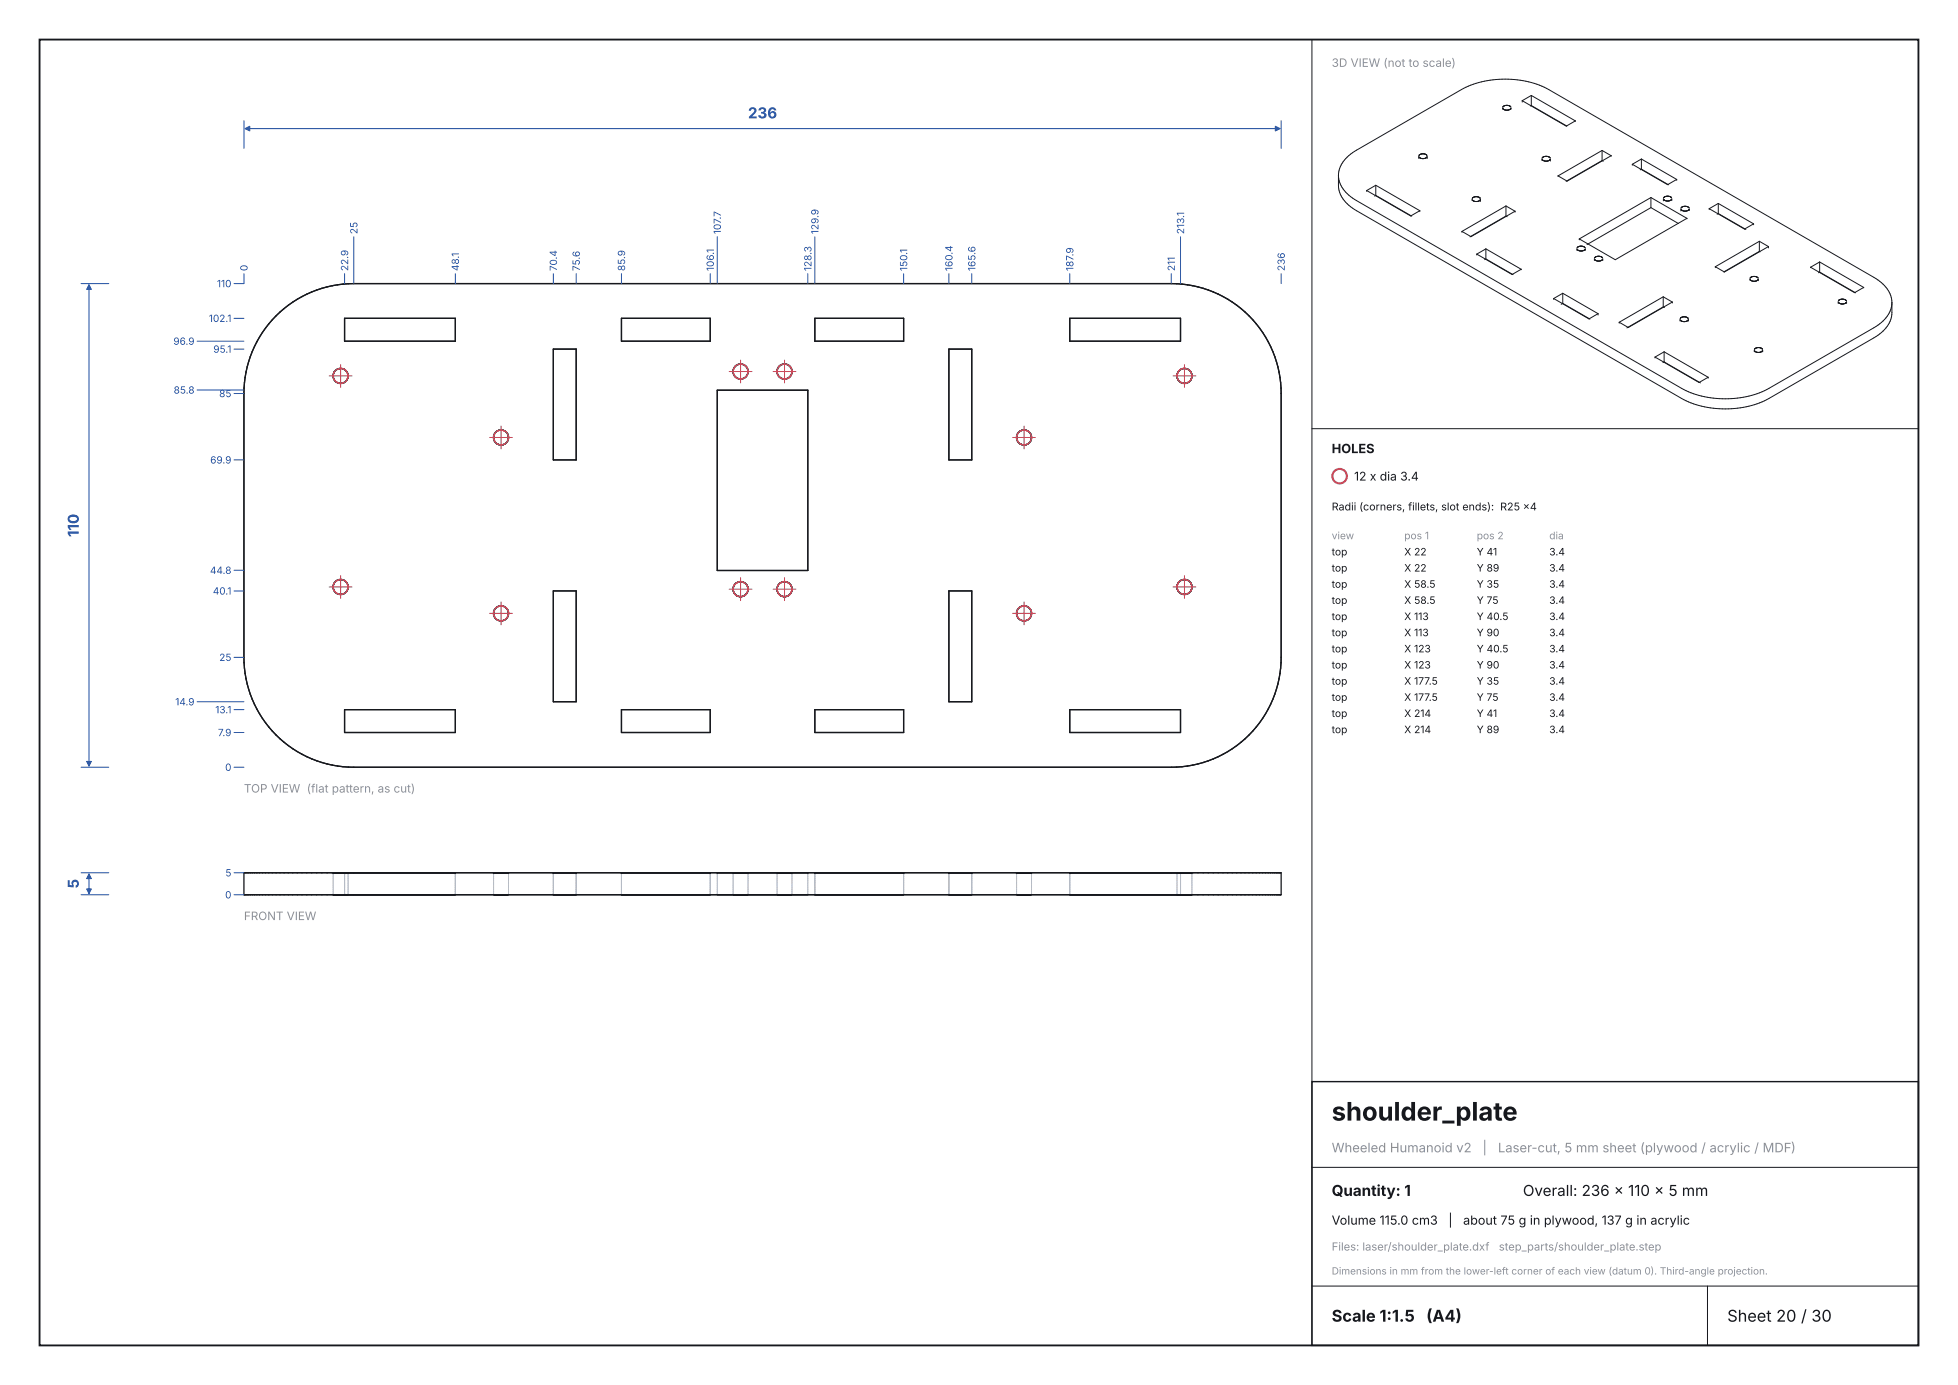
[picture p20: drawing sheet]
<svg xmlns="http://www.w3.org/2000/svg" width="297mm" height="210mm" viewBox="0 0 297 210" stroke-linecap="round" stroke-linejoin="round" font-family="sans-serif">
<defs><g id="words">
<text font-size="3.9" fill="#16181d" x="202" y="169.9">shoulder_plate</text>
<g font-size="2.5" fill="#16181d">
<text x="202" y="200.4">Scale 1:1.5</text>
<text x="216.3" y="200.4">(A4)</text>
<text x="262" y="200.4">Sheet 20 / 30</text>
</g>
<g font-size="2.3" fill="#1f4fa3">
<text x="113.5" y="17.9">236</text>
<text x="11.9" y="81.4" transform="rotate(-90 11.9 81.4)">110</text>
<text x="11.9" y="134.7" transform="rotate(-90 11.9 134.7)">5</text>
</g>
<g font-size="2.3" fill="#16181d">
<text x="202" y="181.3">Quantity: 1</text>
<text x="231" y="181.3">Overall: 236 x 110 x 5 mm</text>
</g>
<g font-size="2" fill="#8a8f98">
<text x="202" y="174.7">Wheeled Humanoid v2</text>
<text x="224.9" y="174.7">|</text>
<text x="227.2" y="174.7">Laser-cut, 5 mm sheet (plywood / acrylic / MDF)</text>
</g>
<g font-size="1.9" fill="#16181d">
<text x="202" y="68.7">HOLES</text>
<text x="202" y="185.7">Volume 115.0 cm3</text>
<text x="219.7" y="185.7">|</text>
<text x="221.9" y="185.7">about 75 g in plywood, 137 g in acrylic</text>
</g>
<g font-size="1.8" fill="#8a8f98">
<text x="202" y="10.1">3D VIEW (not to scale)</text>
<text x="37" y="120.2">TOP VIEW (flat pattern, as cut)</text>
<text x="37" y="139.5">FRONT VIEW</text>
</g>
<text font-size="1.8" fill="#16181d" x="205.4" y="72.9">12 x dia 3.4</text>
<g font-size="1.7" fill="#8a8f98">
<text x="202" y="189.6">Files: laser/shoulder_plate.dxf</text>
<text x="227.3" y="189.6">step_parts/shoulder_plate.step</text>
</g>
<g font-size="1.6" fill="#16181d">
<text x="202" y="77.4">Radii (corners, fillets, slot ends): R25 x4</text>
<text x="202" y="84.2">top</text>
<text x="202" y="86.7">top</text>
<text x="202" y="89.1">top</text>
<text x="213" y="84.2">X 22</text>
<text x="213" y="86.7">X 22</text>
<text x="213" y="89.1">X 58.5</text>
<text x="224" y="84.2">Y 41</text>
<text x="224" y="86.7">Y 89</text>
<text x="224" y="89.1">Y 35</text>
<text x="235" y="84.2">3.4</text>
<text x="235" y="86.7">3.4</text>
<text x="235" y="89.1">3.4</text>
<text x="202" y="91.6">top</text>
<text x="202" y="94">top</text>
<text x="213" y="91.6">X 58.5</text>
<text x="213" y="94">X 113</text>
<text x="224" y="91.6">Y 75</text>
<text x="224" y="94">Y 40.5</text>
<text x="235" y="91.6">3.4</text>
<text x="235" y="94">3.4</text>
<text x="202" y="96.5">top</text>
<text x="202" y="98.9">top</text>
<text x="202" y="101.4">top</text>
<text x="213" y="96.5">X 113</text>
<text x="213" y="98.9">X 123</text>
<text x="213" y="101.4">X 123</text>
<text x="224" y="96.5">Y 90</text>
<text x="224" y="98.9">Y 40.5</text>
<text x="224" y="101.4">Y 90</text>
<text x="235" y="96.5">3.4</text>
<text x="235" y="98.9">3.4</text>
<text x="235" y="101.4">3.4</text>
<text x="202" y="103.8">top</text>
<text x="202" y="106.3">top</text>
<text x="213" y="103.8">X 177.5</text>
<text x="213" y="106.3">X 177.5</text>
<text x="224" y="103.8">Y 35</text>
<text x="224" y="106.3">Y 75</text>
<text x="235" y="103.8">3.4</text>
<text x="235" y="106.3">3.4</text>
<text x="202" y="108.7">top</text>
<text x="202" y="111.2">top</text>
<text x="213" y="108.7">X 214</text>
<text x="213" y="111.2">X 214</text>
<text x="224" y="108.7">Y 41</text>
<text x="224" y="111.2">Y 89</text>
<text x="235" y="108.7">3.4</text>
<text x="235" y="111.2">3.4</text>
</g>
<g font-size="1.6" fill="#8a8f98">
<text x="202" y="81.8">view</text>
<text x="213" y="81.8">pos 1</text>
<text x="224" y="81.8">pos 2</text>
<text x="235" y="81.8">dia</text>
</g>
<g font-size="1.5" fill="#1f4fa3">
<text x="54.2" y="35.5" transform="rotate(-90 54.2 35.5)">25</text>
<text x="109.4" y="35.5" transform="rotate(-90 109.4 35.5)">107.7</text>
<text x="124.2" y="35.5" transform="rotate(-90 124.2 35.5)">129.9</text>
<text x="179.6" y="35.5" transform="rotate(-90 179.6 35.5)">213.1</text>
<text x="37.6" y="41.1" transform="rotate(-90 37.6 41.1)">0</text>
<text x="52.8" y="41.1" transform="rotate(-90 52.8 41.1)">22.9</text>
<text x="69.6" y="41.1" transform="rotate(-90 69.6 41.1)">48.1</text>
<text x="84.5" y="41.1" transform="rotate(-90 84.5 41.1)">70.4</text>
<text x="88" y="41.1" transform="rotate(-90 88 41.1)">75.6</text>
<text x="94.8" y="41.1" transform="rotate(-90 94.8 41.1)">85.9</text>
<text x="108.3" y="41.1" transform="rotate(-90 108.3 41.1)">106.1</text>
<text x="123.1" y="41.1" transform="rotate(-90 123.1 41.1)">128.3</text>
<text x="137.6" y="41.1" transform="rotate(-90 137.6 41.1)">150.1</text>
<text x="144.5" y="41.1" transform="rotate(-90 144.5 41.1)">160.4</text>
<text x="148" y="41.1" transform="rotate(-90 148 41.1)">165.6</text>
<text x="162.8" y="41.1" transform="rotate(-90 162.8 41.1)">187.9</text>
<text x="178.2" y="41.1" transform="rotate(-90 178.2 41.1)">211</text>
<text x="194.9" y="41.1" transform="rotate(-90 194.9 41.1)">236</text>
<text x="32.9" y="43.6">110</text>
<text x="26.3" y="52.3">96.9</text>
<text x="31.7" y="48.8">102.1</text>
<text x="32.4" y="53.5">95.1</text>
<text x="26.3" y="59.7">85.8</text>
<text x="33.2" y="60.2">85</text>
<text x="31.9" y="70.3">69.9</text>
<text x="31.8" y="87">44.8</text>
<text x="32.3" y="90.2">40.1</text>
<text x="33.3" y="100.2">25</text>
<text x="26.6" y="107">14.9</text>
<text x="32.7" y="108.2">13.1</text>
<text x="33.1" y="111.6">7.9</text>
<text x="34.1" y="116.9">0</text>
<text x="34.1" y="136.2">0</text>
<text x="34.2" y="132.9">5</text>
</g>
<text font-size="1.5" fill="#8a8f98" x="202" y="193.3">Dimensions in mm from the lower-left corner of each view (datum 0). Third-angle projection.</text>
</g></defs>
<path d="M6 6h285v198h-285z" fill="none" stroke="#16181d" stroke-width=".28"/>
<circle cx="203.2" cy="72.2" r="1.1" fill="none" stroke="#d1495b" stroke-width=".32"/>
<path d="M199 164h92v40h-92z" fill="none" stroke="#16181d" stroke-width=".21"/>
<g fill="none" stroke="#b9bdc6" stroke-width=".15" stroke-dasharray=".2 .1">
<path d="M50.5 135.6v-3.1M52.3 135.6v-3.1M52.8 135.6v-3.1M69.1 135.6v-3.1M74.9 135.6v-3.1M77.1 135.6v-3.1M83.9 135.6v-3.1M87.4 135.6v-3.1M94.3 135.6v-3.1M107.7 135.6v-3.1M108.8 135.6v-3.1M111.2 135.6v-3.1"/>
<path d="M113.5 135.6v-3.1M117.9 135.6v-3.1M120.1 135.6v-3.1M122.5 135.6v-3.1M123.6 135.6v-3.1M137.1 135.6v-3.1M143.9 135.6v-3.1M147.4 135.6v-3.1M154.2 135.6v-3.1M156.5 135.6v-3.1M162.3 135.6v-3.1M178.5 135.6v-3.1"/>
<path d="M179.1 135.6v-3.1M180.8 135.6v-3.1"/>
</g>
<g fill="none" stroke="#16181d" stroke-width=".19">
<path d="M41.9 47.9a16.7 16.7 0 0 1 11.8-4.9h124a16.7 16.7 0 0 1 16.6 16.7v40a16.7 16.7 0 0 1-16.6 16.6h-124a16.7 16.7 0 0 1-16.7-16.6v-40a16.7 16.7 0 0 1 4.9-11.8zM52.3 48.3h16.8v3.4h-16.8zM83.9 52.9h3.5v16.8h-3.5zM94.3 48.3h13.4v3.4h-13.4zM108.8 59.2h13.7v27.3h-13.7zM123.6 48.3h13.5v3.4h-13.5zM143.9 52.9h3.5v16.8h-3.5zM162.3 48.3h16.8v3.4h-16.8zM83.9 89.6h3.5v16.8h-3.5zM143.9 89.6h3.5v16.8h-3.5zM52.3 107.6h16.8v3.5h-16.8zM94.3 107.6h13.4v3.5h-13.4z"/>
<path d="M123.6 107.6h13.5v3.5h-13.5zM162.3 107.6h16.8v3.5h-16.8zM50.5 132.3v.1M52.3 132.3v.1M52.8 132.3v.1M69.1 132.3v.1M74.9 132.3v.1M77.1 132.3v.1M83.9 132.3v.1M87.4 132.3v.1M94.3 132.3v.1M107.7 132.3v.1"/>
<path d="M108.8 132.3v.1M111.2 132.3v.1M113.5 132.3v.1M117.9 132.3v.1M120.1 132.3v.1M122.5 132.3v.1M123.6 132.3v.1M137.1 132.3v.1M143.9 132.3v.1M147.4 132.3v.1M154.2 132.3v.1M156.5 132.3v.1"/>
<path d="M162.3 132.3v.1M178.5 132.3v.1M179.1 132.3v.1M180.8 132.3v.1M194.3 132.3h-157.3v3.4h157.3M194.3 132.3v3.4"/>
<circle cx="51.7" cy="57" r="1.13"/>
<circle cx="112.3" cy="56.3" r="1.13"/>
<circle cx="119" cy="56.3" r="1.13"/>
<circle cx="179.7" cy="57" r="1.13"/>
<circle cx="76" cy="66.3" r="1.13"/>
<circle cx="155.3" cy="66.3" r="1.13"/>
<circle cx="51.7" cy="89" r="1.13"/>
<circle cx="76" cy="93" r="1.13"/>
<circle cx="112.3" cy="89.3" r="1.13"/>
<circle cx="119" cy="89.3" r="1.13"/>
<circle cx="155.3" cy="93" r="1.13"/>
<circle cx="179.7" cy="89" r="1.13"/>
</g>
<g fill="none" stroke="#1f4fa3" stroke-width=".15">
<path d="M37 18.3v4.2M194.3 18.3v4.2M53.7 35.9v7.1M108.8 35.9v7.1M123.6 35.9v7.1M179.1 35.9v7.1M12.3 43h4.2M29.9 59.1h7.1M29.9 51.7h7.1M35.5 59.7h1.5M35.5 52.9h1.5M35.5 48.3h1.5"/>
<path d="M37 41.5v1.5h-1.5M52.3 41.5v1.5M69.1 41.5v1.5M83.9 41.5v1.5M87.4 41.5v1.5M94.3 41.5v1.5M107.7 41.5v1.5M122.5 41.5v1.5M137.1 41.5v1.5M143.9 41.5v1.5M147.4 41.5v1.5M162.3 41.5v1.5"/>
<path d="M177.7 41.5v1.5M194.3 41.5v1.5M35.5 69.7h1.5M35.5 99.7h1.5M35.5 89.6h1.5M35.5 86.5h1.5M12.3 116.3h4.2M29.9 106.4h7.1M35.5 116.3h1.5M35.5 111.1h1.5M35.5 107.6h1.5M12.3 135.7h4.2"/>
<path d="M12.3 132.3h4.2M35.5 135.7h1.5M35.5 132.3h1.5"/>
</g>
<path d="M37.2 19.5h157M13.5 43.2v73M13.5 132.5v3" fill="none" stroke="#1f4fa3" stroke-width=".16"/>
<g fill="#1f4fa3" stroke="#1f4fa3" stroke-width=".16">
<path d="M193.5 19.1l.7 .4-.7 .4z"/>
<path d="M37.2 19.5l.7-.4v.8z"/>
<path d="M13.5 43.2l.4 .7h-.8z"/>
<path d="M13.1 115.5h.8l-.4 .7z"/>
<path d="M13.5 132.5l.4 .7h-.8z"/>
<path d="M13.1 134.8h.8l-.4 .7z"/>
</g>
<g fill="none" stroke="#16181d" stroke-width=".15">
<path d="M199 6v198M227.9 16.3v.2M228 16.5h.1M228 16.2h.1M228 16.1v.1M228 16.5l.1 .1M228 16.1h.1M228.1 16.6h.1M228.1 16.1h-.1M228.1 16.6l.3 .1M228.1 16.1h.1M228.2 16l-.1 .1"/>
<path d="M228.2 16h.1M228.3 16h-.1M228.3 16h.1M228.4 16.7h.1M228.4 16.7h.2M228.5 16h-.2M228.5 16h.1M228.5 16h.2M228.6 16.7h.1M228.7 16h.1M228.8 16.7h-.2M228.8 16.7h.1"/>
<path d="M228.8 16h.1M228.9 16.7h-.1M228.9 16.7h.1M228.9 16h.1M228.9 16l.1 .1M229 16.1h.1M229 16.1l.1 .1M229.1 16.5l-.2 .2M229.1 16.2h.1M229.1 16.5h.1M229.2 16.2h.1M229.2 16.5h-.1"/>
<path d="M229.2 16.5h.1M229.2 16.3v.3M230.9 15.3v.2M230.9 15.3l6.7 3.8 1.4-.8M232.3 16l-.1 .1M232.3 14.5l-1.4 .8M232.3 14.5v1.5M232.3 16l5.4 3.1M232.3 14.5l6.7 3.8M239 18.3v.1M203 26.6a4.7 4.7 0 0 1 2.8-3.8l15.9-9.2a14.6 14.6 0 0 1 13.2 0l49.3 28.5a4.7 4.7 0 0 1 2.8 3.8M203 26.6v1.5a4.7 4.7 0 0 0 2.8 3.8l49.3 28.5a14.6 14.6 0 0 0 13.2 0l15.9-9.2a4.7 4.7 0 0 0 2.8-3.8v-1.5"/>
<path d="M203 26.6a4.7 4.7 0 0 0 2.8 3.8l49.3 28.5a14.6 14.6 0 0 0 13.2 0l15.9-9.2a4.7 4.7 0 0 0 2.8-3.8M207.3 28.9v.1M207.3 28.9l6.7 3.8 1.4-.8M208.7 29.6l-.2 .1M208.7 28.1l-1.4 .8M208.7 28.1v1.5M208.7 29.6l5.4 3.2M208.7 28.1l6.7 3.8M215.2 23.7v.3M215.2 23.8h.1M215.2 23.6h.1M215.3 23.8h.1"/>
<path d="M215.3 23.5l-.1 .1M215.3 23.8v.1M215.3 23.5h.1M215.3 23.9h.1M215.4 31.9v.2M215.4 23.9v.1M215.4 23.4l-.1 .1M215.4 23.4h.1M215.4 24h.1M215.5 23.4h-.1M215.5 23.4h.1M215.5 24h.1"/>
<path d="M215.5 24h.3M215.6 23.4h-.1M215.6 23.3v.1M215.7 23.3h-.1M215.8 24v.1M215.8 23.3h-.1M215.8 23.3h.1M215.9 23.3h.1M215.9 24l-.1 .1M216 24h-.1M216 23.3h.1M216.1 23.3v.1"/>
<path d="M216.1 24h-.1M216.1 24h.1M216.1 23.4h.1M216.2 23.4h.1M216.2 24h-.1M216.2 24h.1M216.3 24h-.1M216.3 24h.1M216.3 23.4h.1M216.3 23.4l.1 .1M216.3 23.9v.1M216.3 23.9h.1"/>
<path d="M216.4 23.9h-.1M216.4 23.9h.1M216.4 23.5h.1M216.4 23.5v.1M216.4 23.8v.1M216.4 23.8h.1M216.5 23.7v.3M221.8 35.1v.1M223.3 30.2v.2M223.3 30.3l.1 .1M223.3 30.1h.1M223.3 30v.1"/>
<path d="M223.4 30h-.1M223.4 30.4h.1M223.4 30h.1M223.4 29.9v.1M223.5 30.4h.1M223.5 29.9h-.1M223.5 30.4l.1 .1M223.5 29.9h.1M223.6 29.9h-.1M223.6 30.5h.1M223.6 29.9h.1M223.7 29.9h-.1"/>
<path d="M223.7 30.5h.1M223.7 30.5l.2 .1M223.8 29.8l-.1 .1M223.8 29.8h.1M223.9 30.6h.1M224 29.8h-.2M224 29.8h.1M224 38.5l5.4 3.1 1.3-.8M224 38.5v.2M224.1 29.8h.1M224.2 29.8l.1 .1M224.2 30.5l-.3 .1"/>
<path d="M224.2 30.5h.1M224.3 29.9h.1M224.3 30.5h-.1M224.3 30.5h.1M224.4 29.9l.1 .1M224.4 30.5h-.1M224.4 30.4v.1M224.4 30.4h.1M224.5 30h.1M224.5 30.4h-.1M224.5 30v.1M224.5 30.3v.1"/>
<path d="M224.5 30.3h.1M224.6 30.2v.3M225.4 39.3l4.1 2.3M225.4 37.7l5.3 3.1M225.4 39.3l-.2 .1M225.4 37.7l-1.4 .8M225.4 37.7v1.6M228.4 32.8l-5.4 3.1M228.4 31.2l-6.6 3.9M228.4 31.2v1.6M228.4 32.8l.2 .1M228.4 31.2l1.4 .8"/>
<path d="M229.8 32l-6.7 3.9-1.3-.8M229.8 32v.2M233.9 24.1v.2M233.9 24.2h.1M233.9 23.9v.1M233.9 24.2l.1 .1M233.9 23.9h.1M234 23.9h-.1M234 23.9h.1M234 24.3h.1M234 23.8v.1M234 23.8h.1"/>
<path d="M234.1 24.3h.1M234.1 23.8h-.1M234.1 24.3l.3 .1M234.1 23.8h.1M234.2 23.8h-.1M234.2 23.7v.1M234.4 24.4h.1M234.4 24.4h.2M234.5 23.7h-.3M234.5 23.7h.1M234.5 23.7h.2M234.6 24.4h.1"/>
<path d="M234.7 23.7h.1M234.8 24.4h-.2M234.8 24.4h.1M234.8 23.7h.1M234.8 23.7l.1 .1M234.9 24.4h-.1M234.9 24.4h.1M234.9 23.8h.1M234.9 24.3v.1M235 24.3h-.1M235 23.8h.1M235 24.3h.1"/>
<path d="M235 23.8l.1 .1M235.1 23.9h.1M235.1 24.2l-.1 .1M235.1 24.2h.1M235.2 24.1v.3M236.3 26.7h.1M239.2 37.7v.3M239.2 37.8h.1M239.2 37.6h.1M239.3 37.8v.1M239.3 37.5h-.1M239.3 37.5h.1"/>
<path d="M239.3 37.9h.1M239.4 37.9v.1M239.4 37.4l-.1 .1M239.4 38h.3M239.4 37.4h.1M239.5 37.4h-.1M239.5 37.4h.1M239.6 36.2v.2M239.6 37.4h-.1M239.6 37.3v.1M239.7 38h.1M239.7 38l.1 .1"/>
<path d="M239.8 37.3h-.2M239.8 37.3h.1M239.9 38.1h-.1M239.9 37.3h.1M240 37.3l.1 .1M240 38l-.1 .1M240.1 38h-.1M240.1 37.4h.1M240.1 38h.1M240.2 38h-.1M240.2 37.4h.1M240.3 37.4h.1"/>
<path d="M240.3 37.4l.1 .1M240.4 37.9l-.2 .1M240.4 37.5h.1M240.4 37.9h.1M240.4 37.5v.1M240.4 37.8v.1M240.4 37.8h.1M240.5 37.7v.3M241.8 39.2v.3M241.9 39.3v.1M241.9 39.4h.1M241.9 39.1h.1"/>
<path d="M241.9 39v.1M241.9 39h.1M242 39.4v.1M242 39.5h.1M242 39h-.1M242 39h.1M242.1 38.9l-.1 .1M242.1 39.5h.1M242.1 38.9h.1M242.2 39.5h.1M242.2 39.5l.1 .1M242.2 38.9h-.1"/>
<path d="M242.3 38.9h-.1M242.3 39.6h.1M242.3 39.6h.2M242.4 38.9h-.1M242.4 38.9h.1M242.4 38.9h.2M242.5 39.6h.1M242.6 38.9h.1M242.7 38.9h.1M242.8 38.9h.1M242.9 38.9h.1M242.9 39.5l-.4 .1"/>
<path d="M242.9 39.5h.1M242.9 38.9v.1M242.9 39h.1M243 39h.1M243 39.5h-.1M243 39l.1 .1M243 39.4v.1M243 39.4h.1M243 22.8l-6.7 3.9M243 24.3l-5.4 3.2M243 22.8v1.5M243 24.3l.2 .1"/>
<path d="M243 22.8l1.4 .8M243.1 39.4h-.1M243.1 39.4h.1M243.1 39.1h.1M243.1 39.3v.1M243.1 39.3h.1M243.1 39.2v.3M244.4 23.6l-6.7 3.9-1.4-.8M244.4 23.6v.1M247.6 24.9l5.4 3.1 1.3-.8M247.6 24.9v.1M249 25.6l-.2 .1"/>
<path d="M249 24.1l-1.4 .8M249 24.1v1.5M249 25.6l4.1 2.4M249 24.1l5.3 3.1M250.4 31.5l-9.7 5.6M250.4 30l-10.8 6.2M250.4 30v1.5M250.4 31.5l4.2 2.4M250.4 30l5.5 3.1M252.3 30.1v.4M252.4 30.2v.1M252.4 30.3h.1"/>
<path d="M252.4 30h-.1M252.4 29.9v.1M252.4 29.9h.1M252.5 30.3v.1M252.5 30.4h.1M252.5 29.8l-.1 .1M252.5 29.8h.1M252.6 30.4h.1M252.6 29.8h-.1M252.6 29.8h.1M252.7 30.4h.1M252.7 30.4l.3 .1"/>
<path d="M252.7 29.8h-.1M252.7 29.8h.1M252.9 29.7l-.2 .1M252.9 29.7h.1M252.9 29.7l.2 .1M253 30.5h.1M253.1 29.8h.1M253.1 29.8h.2M253.1 30.5h-.1M253.2 30.5h-.1M253.3 29.8h.1M253.4 29.8v.1"/>
<path d="M253.4 29.9h.1M253.4 29.9l.1 .1M253.5 30.3l-.3 .2M253.5 30.3h.1M253.5 30h.1M253.5 30.2v.1M253.6 30.2h-.1M253.6 30.1v.3M254.3 27.2v.1M255 31.6v.4M255 31.8h.1M255 31.5h.1"/>
<path d="M255 31.8l.1 .1M255.1 31.4l-.1 .1M255.1 31.9h.1M255.1 31.4h.1M255.2 31.9h.1M255.2 31.4h-.1M255.2 31.4h.1M255.2 31.9l.1 .1M255.3 32h.1M255.4 32h.1M255.5 32h.1M255.5 31.3l-.3 .1"/>
<path d="M255.5 31.3h.1M255.5 31.3h.2M255.6 32h.1M255.7 31.3h.1M255.7 31.3l.4 .1M255.8 32h-.2M255.8 32h.1M255.9 33.1l-10.9 6.3-5.4-3.2M255.9 33.1v.1M255.9 32h-.1M255.9 32h.1M256 31.9l-.1 .1"/>
<path d="M256 31.9h.1M256.1 31.9h-.1M256.1 31.4h.1M256.1 31.9h.1M256.1 31.4l.1 .1M256.2 31.8l-.1 .1M256.2 31.8h.1M256.2 31.5h.1M256.2 31.6v.3M259.3 31.6l5.3 3.1 1.4-.8M259.3 31.6v.2M260.6 32.4l4.2 2.4"/>
<path d="M260.6 30.8l5.4 3.1M260.6 32.4l-.1 .1M260.6 30.8l-1.3 .8M260.6 30.8v1.6M266 33.9v.2M266.9 38.1l.1 .1M266.9 36.6l1.3 .8M266.9 38.1l-5.4 3.1M266.9 36.6l-6.7 3.8M266.9 36.6v1.5M268.2 37.4l-6.6 3.8-1.4-.8M268.2 37.4v.2"/>
<path d="M276 39.7l6.7 3.9M276 39.7l-1.4 .8M276 39.7v1.6M230.7 40.8v.1M235.7 45.3l5.3 3.1 1.4-.8M235.7 45.3v.1M237 46l4.2 2.4M237 44.5l5.4 3.1M237 46l-.2 .1M237 44.5l-1.3 .8M237 44.5v1.5M242.4 47.6v.2"/>
<path d="M245.6 48.9v.1M251 54.1l6.7 3.9 1.4-.8M251 54.1v.2M252.3 46.5l.2 .1M252.3 45l1.4 .8M252.3 46.5l-5.5 3.2M252.3 45l-6.7 3.9M252.3 45v1.5M252.4 54.9l-.2 .1M252.4 53.3l-1.4 .8M252.4 53.3v1.6M252.4 54.9l5.5 3.2"/>
<path d="M252.4 53.3l6.7 3.9M253.7 45.8l-6.7 3.9-1.4-.8M253.7 45.8v.1M254.8 48.4v.3M254.9 48.5h.1M254.9 48.3h.1M254.9 48.5v.1M254.9 48.2v.1M254.9 48.6h.1M254.9 48.2h.1M255 48.6h.1M255 48.2h-.1"/>
<path d="M255 48.2h.1M255 48.6v.1M255 48.7h.1M255.1 48.7l.3 .1M255.2 48.1l-.2 .1M255.2 48.1h.1M255.3 48l-.1 .1M255.3 48h.1M255.4 48.8h.1M255.5 48h-.2M255.5 48h.1M255.5 48h.2"/>
<path d="M255.6 48.8h-.2M255.6 48.8h.1M255.7 48v.1M255.7 48.1h.1M255.7 48.7l-.1 .1M255.8 48.7h-.1M255.8 48.1h.1M255.9 48.1h.1M255.9 48.1v.1M255.9 48.2h.1M256 48.6l-.2 .1M256 48.2h.1"/>
<path d="M256 48.6h.1M256 48.2l.1 .1M256.1 48.5l-.1 .1M256.1 48.4v.3M259.1 57.2v.1M260.2 40.4v.2M265.4 42.3v.2M265.5 42.4h.1M265.5 42.1v.1M265.5 42.4v.1M265.5 42.1h.1M265.5 42.5h.1"/>
<path d="M265.6 42.1h-.1M265.6 42.5h.1M265.6 42.1h.1M265.6 42.5v.1M265.6 42v.1M265.6 42.6h.2M265.7 42h-.1M265.8 42.6h.1M265.8 41.9l-.1 .1M265.9 41.9h-.1M265.9 42.6h.1M266 42.6h.1"/>
<path d="M266 41.9h-.1M266 41.9h.3M266 41.9h.1M266.1 53.1v.2M266.1 42.6h.1M266.1 53.2h.1M266.1 52.9v.1M266.2 53.2h.1M266.2 52.9h-.1M266.2 52.9h.1M266.2 53.3h.1M266.2 52.8v.1"/>
<path d="M266.3 52.8h-.1M266.3 53.3h.1M266.3 42.6h-.2M266.3 42.6h.1M266.3 53.3v.1M266.3 53.4h.1M266.3 41.9l.1 .1M266.3 52.8h.1M266.4 52.8h-.1M266.4 42h.1M266.4 53.4h.1M266.4 42.6h-.1"/>
<path d="M266.4 53.4h.2M266.4 42.6h.1M266.4 52.7v.1M266.5 42h.1M266.5 52.7h-.1M266.5 42l.1 .1M266.6 52.7h-.1M266.6 42.5l-.2 .1M266.6 42.5h.1M266.6 52.7h.1M266.6 42.1h.1M266.6 53.4h.1"/>
<path d="M266.7 42.1h.1M266.7 42.1v.1M266.7 42.4l-.1 .1M266.7 42.4h.1M266.7 42.3v.3M266.8 52.7h-.2M266.8 52.7h.1M266.8 53.4h-.1M266.9 53.4h-.1M266.9 52.7h.1M266.9 52.7l.2 .1M267 53.4h-.1"/>
<path d="M267 53.4h.1M267.1 52.8h.1M267.1 53.4h-.1M267.1 53.4h.1M267.2 52.8h.1M267.2 53.3l-.1 .1M267.2 53.3h.1M267.2 52.8l.1 .1M267.3 53.3h-.1M267.3 52.9h.1M267.3 53.3h.1M267.3 53.2v.1"/>
<path d="M267.3 53.2h.1M267.4 53.1v.3M274.6 40.5l6.7 3.9 1.4-.8M274.6 40.5v.1M276 41.3l5.5 3.1M276 41.3l-.2 .1M278.8 45.7v.3M278.9 45.8v.1M278.9 45.6h.1M278.9 45.9h.1M278.9 45.5v.1M278.9 45.5h.1"/>
<path d="M278.9 45.9l.1 .1M279 45.5h-.1M279 46h.1M279 45.5h.1M279 46l.3 .1M279.2 45.4l-.2 .1M279.3 45.4h-.1M279.3 46.1h.1M279.3 46.1h.2M279.4 45.4h-.1M279.4 45.4h.1M279.4 45.4h.2"/>
<path d="M279.5 46.1h.1M279.6 45.4h.1M279.7 46.1h-.2M279.7 46.1h.1M279.7 45.4h.1M279.8 45.4h.1M279.8 46l-.1 .1M279.8 46h.1M279.8 45.4l.1 .1M279.9 46h-.1M279.9 46h.1M279.9 45.5h.1"/>
<path d="M280 45.5h.1M280 45.5v.1M280 45.9l-.1 .1M280 45.6h.1M280 45.9h.1M280.1 45.9h-.1M280.1 45.8v.1M280.1 45.7v.3M282.7 43.6v.1M199 65h92M199 177h92M199 195h92"/>
<path d="M259 195v9"/>
</g>
<g fill="none" stroke="#d1495b" stroke-width=".25">
<circle cx="51.7" cy="57" r="1.13"/>
<circle cx="112.3" cy="56.3" r="1.13"/>
<circle cx="119" cy="56.3" r="1.13"/>
<circle cx="179.7" cy="57" r="1.13"/>
<circle cx="76" cy="66.3" r="1.13"/>
<circle cx="155.3" cy="66.3" r="1.13"/>
<circle cx="51.7" cy="89" r="1.13"/>
<circle cx="76" cy="93" r="1.13"/>
<circle cx="112.3" cy="89.3" r="1.13"/>
<circle cx="119" cy="89.3" r="1.13"/>
<circle cx="155.3" cy="93" r="1.13"/>
<circle cx="179.7" cy="89" r="1.13"/>
</g>
<g fill="none" stroke="#d1495b" stroke-width=".15">
<path d="M49.9 57h3.5M51.7 55.3v3.4M110.6 56.3h3.5M112.3 54.6v3.5M117.3 56.3h3.4M119 54.6v3.5M177.9 57h3.5M179.7 55.3v3.4M74.3 66.3h3.4M76 64.6v3.5M153.6 66.3h3.5M155.3 64.6v3.5"/>
<path d="M49.9 89h3.5M51.7 87.3v3.4M74.3 93h3.4M76 91.3v3.4M110.6 89.3h3.5M112.3 87.6v3.5M117.3 89.3h3.4M119 87.6v3.5M153.6 93h3.5M155.3 91.3v3.4M177.9 89h3.5M179.7 87.3v3.4"/>
</g>
<use href="#words"/>
</svg>
